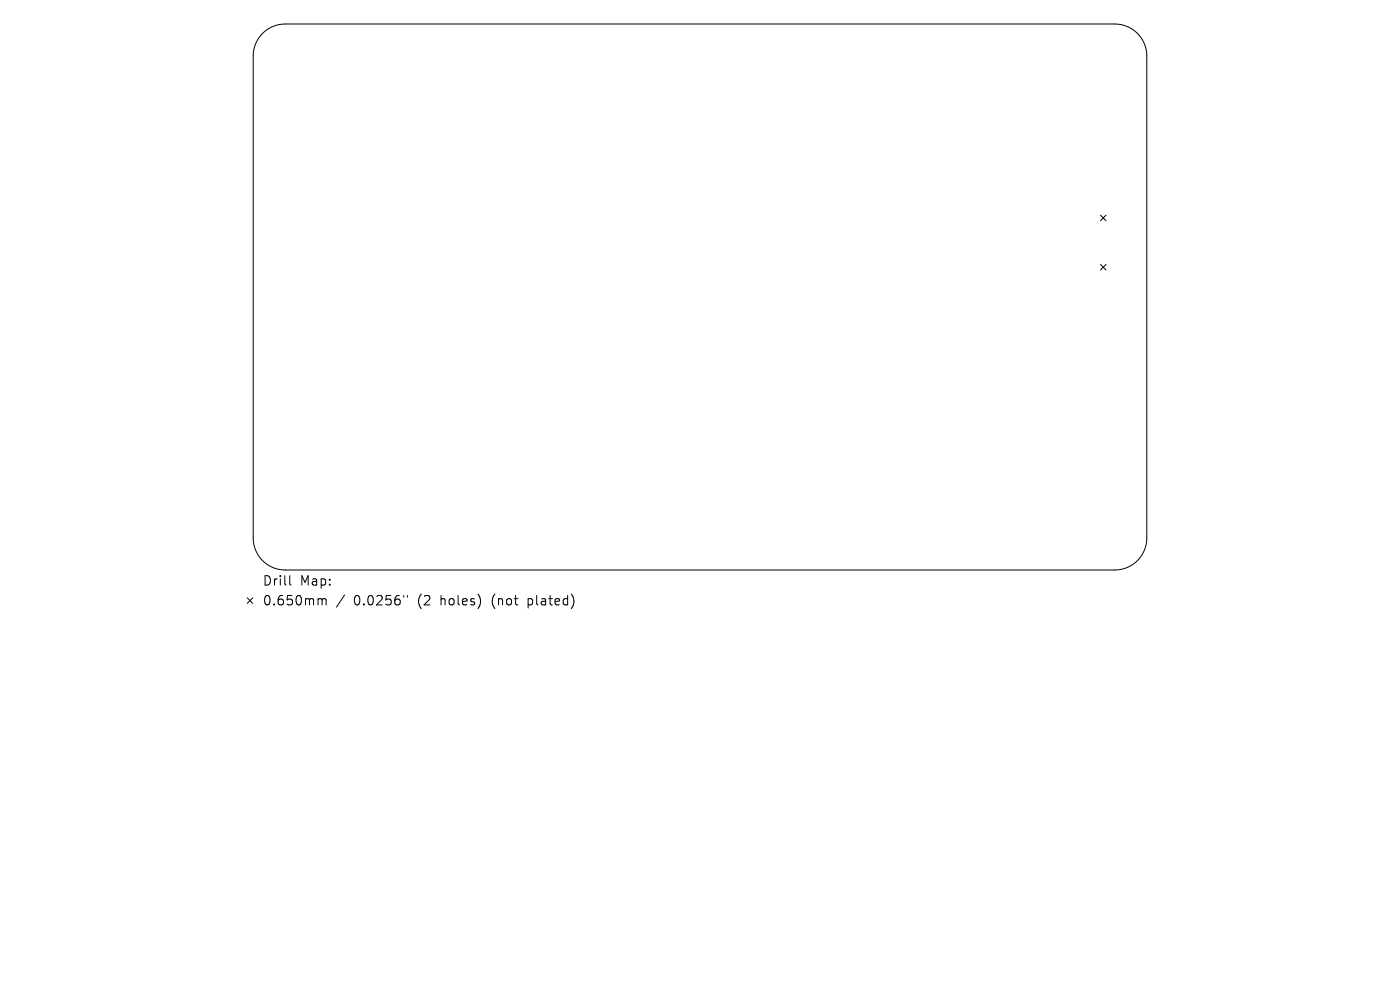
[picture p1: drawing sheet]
<svg xmlns="http://www.w3.org/2000/svg" width="297mm" height="210mm" viewBox="0 0 297 210" stroke-linecap="round" stroke-linejoin="round" font-family="sans-serif">
<defs><g id="words">
<g font-size="2.8">
<text x="55.6" y="124.5">Drill</text>
<text x="63.6" y="124.5">Map:</text>
<text x="55.6" y="128.7">0.650mm</text>
<text x="75.1" y="128.7">0.0256&quot;</text>
<text x="88.8" y="128.7">(2</text>
<text x="93.8" y="128.7">holes)</text>
<text x="104.8" y="128.7">(not</text>
<text x="112.6" y="128.7">plated)</text>
</g>
</g></defs>
<g fill="none" stroke="#000" stroke-width=".21">
<path d="M55.7 7.1a6.8 6.8 0 0 1 4.8-2h176a6.8 6.8 0 0 1 6.8 6.8v102.2a6.8 6.8 0 0 1-6.8 6.8h-176a6.8 6.8 0 0 1-6.8-6.8v-102.2a6.8 6.8 0 0 1 2-4.8zM233.5 45.6l1.1 1.2M233.5 56.1l1.1 1.2M234.6 45.6l-1.1 1.2M234.6 56.1l-1.1 1.2M52.4 126.8l1.2 1.2M53.6 126.8l-1.2 1.2M61.5 122.1v1.7l.3 .3M67.8 127l.4 .1 .1 .2M68.3 127.3l.3-.3 .5 .1 .1 1.2M68.3 127.3v1M73.1 126.2l-1.7 2.6"/>
<path d="M85.7 126.3v.4M86.4 126.3v.4"/>
</g>
<use href="#words"/>
</svg>
